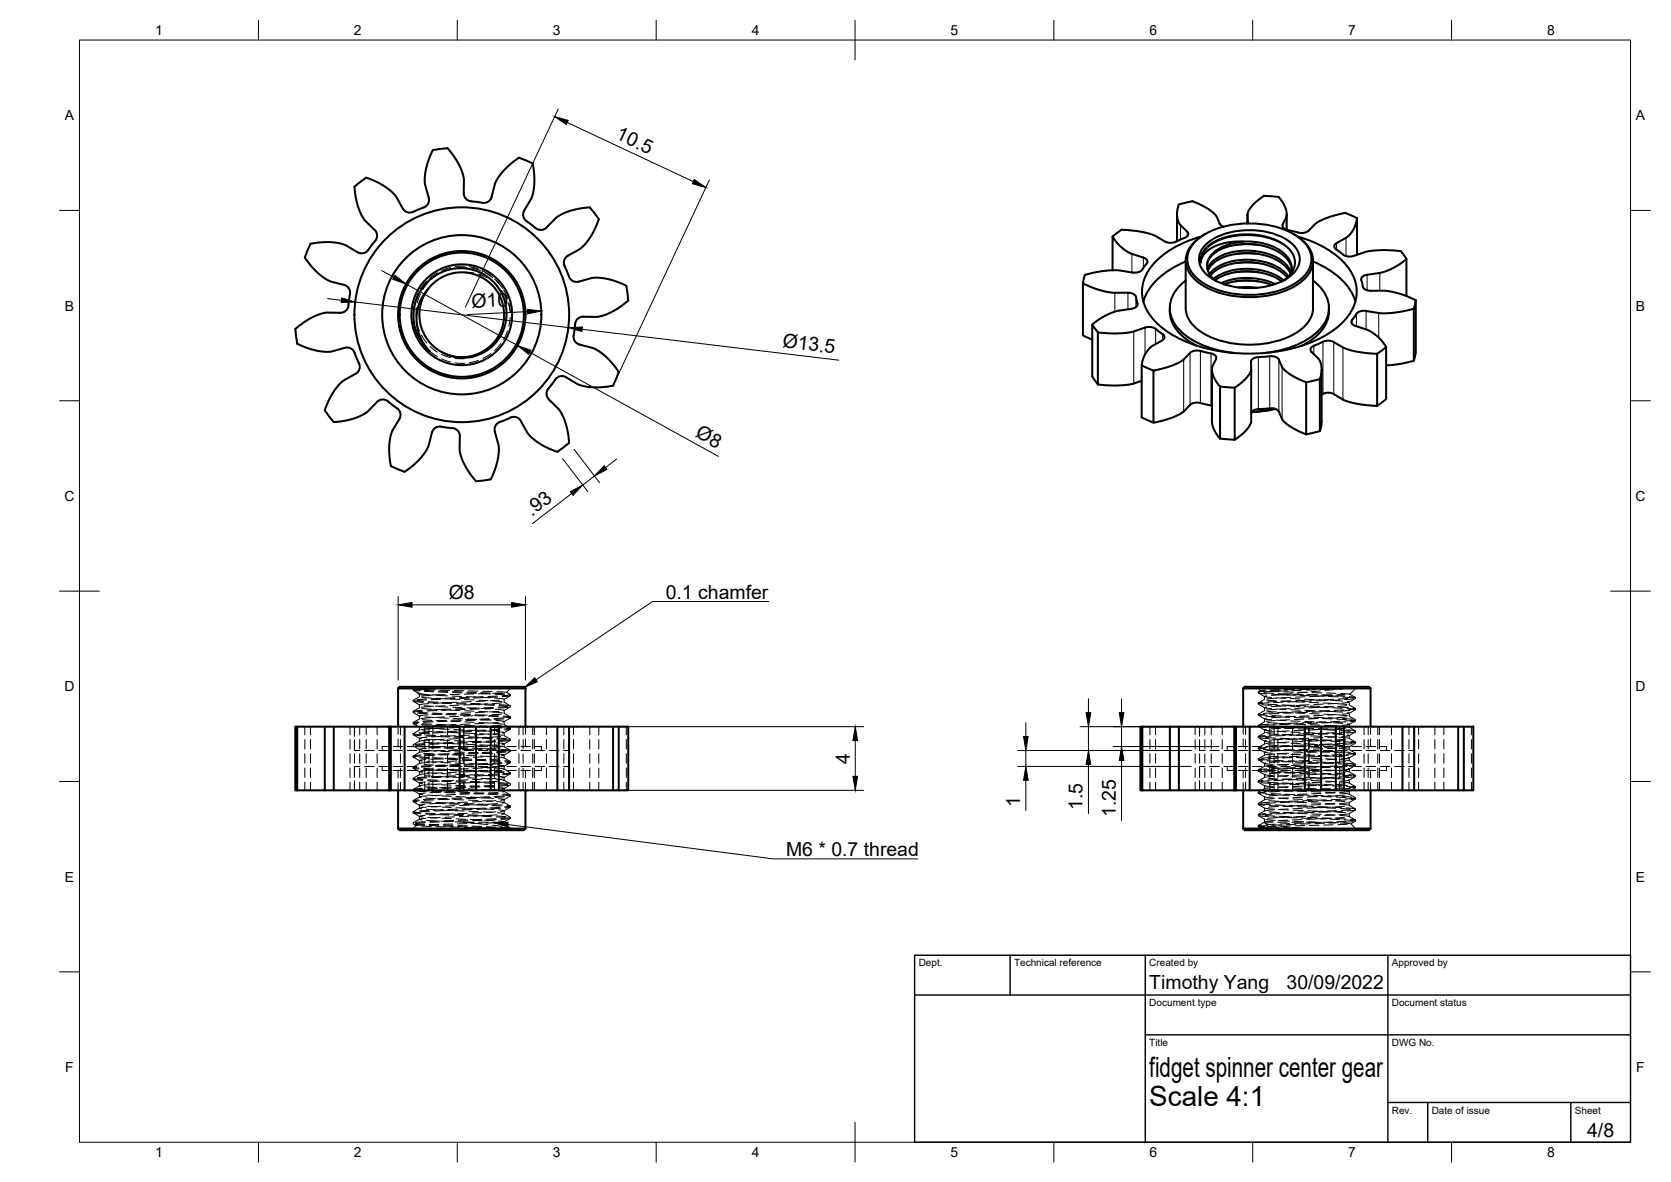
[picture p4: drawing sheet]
<svg xmlns="http://www.w3.org/2000/svg" width="420mm" height="297mm" viewBox="0 0 420 297" stroke-linecap="round" stroke-linejoin="round" font-family="sans-serif">
<defs><g id="words">
<g font-size="7">
<text x="289" y="270.6">fidget spinner center gear</text>
<text x="289" y="278.1">Scale 4:1</text>
</g>
<g font-size="4.9">
<text x="154.6" y="34.8" transform="rotate(25 154.6 34.8)">10.5</text>
<text x="118.6" y="77.4" transform="rotate(-3 118.6 77.4)">Ø10</text>
<text x="196.7" y="87.2" transform="rotate(7 196.7 87.2)">Ø13.5</text>
<text x="174.6" y="109.6" transform="rotate(29 174.6 109.6)">Ø8</text>
<text x="133.8" y="129.8" transform="rotate(-37 133.8 129.8)">.93</text>
<text x="112.9" y="150.5">Ø8</text>
<text x="167.4" y="150.5">0.1 chamfer</text>
<text x="213.7" y="191.9" transform="rotate(-90 213.7 191.9)">4</text>
<text x="256.5" y="202.8" transform="rotate(-90 256.5 202.8)">1</text>
<text x="272.2" y="203.6" transform="rotate(-90 272.2 203.6)">1.5</text>
<text x="280.5" y="205.3" transform="rotate(-90 280.5 205.3)">1.25</text>
<text x="197.6" y="215.1">M6 * 0.7 thread</text>
<text x="289" y="248.5">Timothy Yang</text>
<text x="323.5" y="248.5">30/09/2022</text>
<text x="399.1" y="285.7">4/8</text>
</g>
<g font-size="3.5">
<text x="39" y="8.8">1</text>
<text x="89" y="8.8">2</text>
<text x="139" y="8.8">3</text>
<text x="189" y="8.8">4</text>
<text x="239" y="8.8">5</text>
<text x="289" y="8.8">6</text>
<text x="339" y="8.8">7</text>
<text x="389" y="8.8">8</text>
<text x="16.3" y="30.2">A</text>
<text x="411.3" y="30.2">A</text>
<text x="16.3" y="78">B</text>
<text x="411.3" y="78">B</text>
<text x="16.2" y="125.9">C</text>
<text x="411.2" y="125.9">C</text>
<text x="16.2" y="173.7">D</text>
<text x="411.2" y="173.7">D</text>
<text x="16.3" y="221.6">E</text>
<text x="411.3" y="221.6">E</text>
<text x="16.4" y="269.4">F</text>
<text x="411.4" y="269.4">F</text>
<text x="39" y="290.8">1</text>
<text x="89" y="290.8">2</text>
<text x="139" y="290.8">3</text>
<text x="189" y="290.8">4</text>
<text x="239" y="290.8">5</text>
<text x="289" y="290.8">6</text>
<text x="339" y="290.8">7</text>
<text x="389" y="290.8">8</text>
</g>
<g font-size="2.5">
<text x="231" y="242.9">Dept.</text>
<text x="255" y="242.9">Technical reference</text>
<text x="289" y="242.9">Created by</text>
<text x="350" y="242.9">Approved by</text>
<text x="289" y="252.8">Document type</text>
<text x="350" y="252.8">Document status</text>
<text x="289" y="262.9">Title</text>
<text x="350" y="262.9">DWG No.</text>
<text x="350" y="279.9">Rev.</text>
<text x="360" y="279.9">Date of issue</text>
<text x="396" y="279.9">Sheet</text>
</g>
</g></defs>
<!-- layer: Hidden -->
<g fill="none" stroke="#000" stroke-width=".25">
<path d="M104.1 77.1l-.2 2.3M104.7 77.3l-.1 2.4M105.2 73.7l-.9 2.2M105.7 73.9l-.8 2.2M107.2 70.7l-1.5 1.9M107.7 70.9l-1.4 1.9M110 68.5l-2 1.4M110.5 68.7l-1.9 1.4M113.3 67.2l-2.3 .8M113.8 67.4l-2.3 .8M116.5 68.4l2.6 .2M116.8 66.9l-2.4 .1"/>
<path d="M117.4 67.2h-2.4M118 67l2.3 .6M118.6 67.3l2.2 .7M120.3 68.9l2.2 .9M121.4 68.1l2 1.2M121.9 68.5l2 1.3M123.5 70.4l1.8 1.6M124.4 70.1l1.5 1.7M124.8 70.6l1.6 1.9M126 72.9l1.3 2.1M126.6 72.8l1 2.2M127.7 76.1l.6 2.4"/>
<path d="M128 76.1l.3 2.4M128.3 79.7l-.3 2.3M104 80.6l.5 2.4M104.8 80.8l.7 2.3M106 84.2l1.3 2M108.1 88.3l1.9 1.3M108.1 87l1.9 1.5M111 89.1l2.3 .8M111.1 90.2l2.2 .8M114.4 90.1h2.4M114.5 91.2l2.3 .1M120.2 89.2l-2.2 .7"/>
<path d="M120.3 90.5l-2.3 .7M123.2 87.3l-1.9 1.4M123.4 88.8l-2 1.3M125.4 84.5l-1.3 1.9M126 86.3l-1.6 1.8M126.6 81l-.7 2.4M127.6 83.2l-1 2.1M103.4 172.6l.6 .5-.1 .3 1 .6M103.9 176v.2M103.9 176.2l1.6 1v.7M104 176.3l2.4 .2M104.1 176.1l2.4 .2"/>
<path d="M104.5 173h3.5l-2.2 .2M104.5 173l-.6 .2 1.5 .2M104.5 173l-.5 .1 1.9 .2M104.6 173.3l-.7 .1 1.6 .2M104.8 173.9l.7 .7M105 174.1l1.7 .4 2.2 .2M105 179.2l2.4 .2M105.2 179l2.3 .1M105.5 174.6h2.2M105.5 174.6v.5l-1.6 .9M105.5 179.9v.8l-1.6 .9M105.5 177.8l-1.6 1v.3l1.6 .9"/>
<path d="M106.1 175.2l2.4 .2M106.1 178l2.4 .2M106.2 178.5l-2.2 .3M106.3 178.7l-2.4 .3M106.6 173.5l2.4 .1M106.7 173.7l2.3 .1M106.7 177.3l2.4 .2M107.1 173.3l2.4 .1M107.2 175.6l-2.4 .2M107.3 175.9l-2.4 .2M107.6 176.6l2.4 .1M107.6 179.6l-2.1 .3 .1 .1"/>
<path d="M107.7 176.3l2.4 .2M107.8 176.8l-2.3 .4M107.8 173.1l-2.3 .4M108.3 177.6l-2.4 .2M108.3 174.8l-2.4 .1M108.6 179.4l2.3 .1M108.7 179.2l2.4 .1M108.9 174.6h2.2M109.6 175.5l2.4 .1M109.7 178.3l2.4 .1M109.7 178.3l-2.3 .1M109.9 178.6l-2.4 .1"/>
<path d="M110.1 174.8l2.4 .1M110.2 173.7l2.4 .1M110.2 173.9l2.4 .1M110.2 177.6l2.4 .1M110.6 173.4l2.4 .1M110.8 175.5l-2.4 .1M110.8 175.7l-2.4 .1M111.1 174.6l-1.6 .1M111.2 176.7l2.3 .1M111.2 179.4l-2.4 .2M111.3 176.5l2.3 .1M111.3 176.6l-2.3 .1"/>
<path d="M111.9 177.4l-2.4 .1M112 174.6h-.9M112.1 179.6l2.4 .1M112.3 179.4h2.4M113.2 175.7l2.4 .1M113.2 178.5l2.4 .1M113.3 178.2l-2.4 .1M113.4 178.4l-2.3 .1M113.7 174.9l2.4 .1M113.8 173.8l2.3 .1M113.8 174l2.4 .1M113.8 177.7l2.4 .1"/>
<path d="M114.2 173.5l2.4 .1M114.4 175.4h-2.4M114.4 175.6l-2.4 .1M114.7 176.9l2.4 .1M114.8 179.3l-2.4 .1M114.8 176.6l2.4 .1M114.9 176.5l-2.4 .1M115.4 177.2l-2.3 .1M115.5 174.5h-2.3M115.7 179.7l2.4 .1M115.9 179.5l2.4 .1M116.8 175.8l2.4 .1"/>
<path d="M116.8 178.6l2.4 .1M116.9 178.1h-2.4M117 178.3l-2.4 .1M117.2 175.1l2.4 .1M117.3 173.9l2.4 .1M117.4 174.2l2.3 .1M117.4 177.9l2.4 .1M117.8 173.6l2.4 .1M117.9 175.2l-2.4 .1M118 175.5h-2.4M118.3 177l2.4 .1M118.3 179.1l-2.3 .1"/>
<path d="M118.4 176.8l2.4 .1M118.5 176.3l-2.4 .1M119 179.9l-2.4 .1M119 177.1l-2.4 .1M119.1 174.4h-2.4M119.3 179.8l2.3 .1M119.4 179.6l2.4 .1M120.4 176l2.3 .1M120.4 178.8l2.4 .1M120.4 177.9l-2.3 .1M120.6 178.1l-2.4 .2M120.8 175.2l2.4 .2"/>
<path d="M120.9 174.1l2.4 .1M120.9 174.3l2.4 .1M120.9 178l2.4 .2M121.3 173.7l2.4 .1M121.5 175.1l-2.4 .1M121.5 175.3l-2.4 .1M121.9 177.2l2.3 .1M121.9 179l-2.4 .1M122 176.9l2.4 .1M122 176.2l-2.3 .1M122.5 179.7l-2.4 .1M122.6 176.9l-2.4 .1"/>
<path d="M122.7 174.3l-2.4 .1M122.8 180l2.4 .1M123 179.8l2.4 .1M123.9 176.2l2.4 .1M124 179l2.3 .2M124 177.8l-2.4 .1M124.1 178l-2.3 .1M124.4 175.4l2.3 .3M124.5 174.2l2.4 .2M124.5 174.5l2.4 .1M124.5 178.2l1.8 .2 .4 .1-.1 .1M124.9 173.8l2.4 .2"/>
<path d="M125.1 174.9l-2.4 .1M125.1 175.2l-2.4 .1M125.4 177.3l2.4 .2M125.5 178.7l-2.4 .2M125.5 177.1l2.4 .2M125.6 175.9l-2.4 .2M126.1 179.5l-2.4 .1M126.1 176.6l-2.3 .2M126.3 174.1l-2.4 .2M126.6 179.9l1.7 .3-.6 .1M126.7 176.5l1.6 .9M126.7 179.2l1.6 1"/>
<path d="M126.8 175.7v.8M126.8 178.5v.8M127.6 177.6l-2.4 .1M127.7 177.8l-2.4 .1M128 174.5l.3 .1-2 .2M128.1 174.7l.2 .1-2 .3M128.3 174.8l-1.6 1M128.3 177.7l-1.6 .8M128.3 174.6v.2M128.3 177.4v.2M128.8 172.6l-1.4 1.4 .9 .6M315.9 172.6l1 1-.5 .3v.2l1.6 1"/>
<path d="M316.4 176.7v.2M316.4 179.5v.2M316.4 179.8l1.6 .9M316.4 177l1.6 .8-.1 .8M316.5 179.4l-.1 .1 2.2 .3M316.5 174l-.1 .1 2.2 .3M317.3 177.1l2.3 .2M317.5 176.5l-1.1 .2 1.2 .2M317.9 174.1l2.3 .2M317.9 175v.8M318 175.8l-1.6 .9M318 178.5l-1.6 1"/>
<path d="M318 179.5l-1.6 .2 .7 .2M318.1 173.4l-1.2 .2 1.1 .1M318.3 180l2.4 .1M318.4 173.6l-2 .3 .3 .1M318.5 177.7l-.6 .1 1.8 .3M318.5 175.9l2.4 .2M318.5 174.9l-.6 .1 1.8 .3M318.6 178.7l2.4 .2M318.8 177l2.4 .1M319 176.6l-2.3 .2M319.2 173.7l2.4 .1M319.8 174.5l2.4 .1"/>
<path d="M319.8 179.8l2.4 .1M320.1 179.1l-2.4 .2M320.1 173.8l-2.4 .1M320.8 178.3l-2.4 .1M320.8 177.3l2.4 .1M320.9 175.4l2.4 .1M320.9 178.2l2.4 .1M321 175.4l-2.4 .2M321 176.3l-2.4 .1M321.4 174.3l2.4 .1M321.6 179.3l-2.4 .1M321.7 173.3l-2.4 .1"/>
<path d="M322 173.4l-2.4 .2M322 177.4l-2.4 .2M322.1 174.6l-2.4 .2M322.1 176.2l2.3 .1M322.2 179l2.4 .1M322.4 177.2h2.3M322.6 176.5l-2.3 .1M322.8 173.9h2.4M323.3 174.6l2.4 .1M323.3 180l2.4 .1M323.6 179l-2.3 .1M323.7 173.6l-2.4 .1"/>
<path d="M324.4 178.1l-2.4 .1M324.4 177.5l2.4 .1M324.5 175.5l2.4 .1M324.5 178.4h2.4M324.5 175.3l-2.3 .1M324.6 176.1l-2.4 .1M324.9 174.3l-2.6 .3h1.9M325 174.5h2.4M325.1 179.2h-2.4M325.3 173.2l-2.4 .1M325.4 174.6h2.4M325.5 173.3l-2.3 .1"/>
<path d="M325.6 177.3l-2.4 .1M325.6 176.4l2.4 .1M325.8 179.2l2.3 .1M325.9 177.3l2.4 .1M326.2 176.3l-2.4 .1M326.4 174h2.3M326.9 174.8h2.4M327.2 178.8l-2.4 .1M327.2 173.5l-2.3 .1M327.9 177.9l-2.3 .1M328 177.6l2.3 .1M328 175.7l2.4 .1"/>
<path d="M328.1 178.5l2.4 .1M328.1 175.1l-2.4 .1M328.2 176l-2.4 .1M328.4 174l-2.3 .2M328.6 174.6l2.3 .1M328.7 179l-2.4 .1M328.8 173.1l-2.3 .1M329 174.6h2.3M329.1 179.9l-2.4 .1M329.1 173.2l-2.4 .1M329.1 177.1l-2.3 .1M329.2 176.5l2.4 .1"/>
<path d="M329.3 179.3l2.4 .1M329.5 177.4l2.4 .1M329.8 176.2l-2.4 .1M329.9 174.1h2.4M330.5 174.9l2.4 .1M330.8 178.7l-2.4 .1M330.8 173.3l-2.4 .1M331.5 177.8l-2.4 .1M331.5 177.7l2.4 .1M331.6 175.9l2.4 .1M331.6 178.7l2.4 .1M331.7 174.9l-2.4 .2"/>
<path d="M331.7 175.9l-2.3 .1M332 173.6l-2.4 .2M332.1 174.7l2.4 .1M332.3 178.9l-2.4 .1M332.5 173l-2.2 .1M332.5 173h2.1M332.5 173l-2.5 .1M332.5 174.6h2.4M332.7 179.8l-2.4 .1M332.7 176.9l-2.4 .1M332.8 176.7l2.3 .1M332.9 179.5l2.4 .1"/>
<path d="M333.1 177.6l2.3 .1M333.3 176.1h-2.4M333.5 174.1l2.4 .1M334.1 175l2.3 .1M334.3 178.6l-2.3 .1M334.4 173.2l-2.4 .1M335.1 177.6l-2.4 .1M335.1 177.9l2.4 .1M335.2 176l2.3 .2M335.2 178.8l2.4 .2M335.2 174.8l-2.3 .1M335.3 175.7l-2.4 .1"/>
<path d="M335.6 173.3l-2.4 .2M335.7 174.9l2.4 .1M335.7 173h2.1M335.9 178.7l-2.4 .1M336.1 174.6h1.9M336.3 179.6l-2.4 .1M336.3 176.8l-2.4 .1M336.3 176.9l2.4 .1M336.5 179.6l2.3 .3M336.6 177.7l2.4 .1M336.9 175.9l-2.4 .1M337.1 174.3l2.3 .2"/>
<path d="M337.6 175.2l2.4 .2M337.8 173l-2.2 .2M337.8 173l-1.1 .2M337.9 178.4l-2.4 .1M338 174.6l-1.6 .1M338.2 174.6h-.2M338.6 177.3l-2.3 .2M338.7 178.1l2.1 .2-.2 .1M338.7 176.3l.6 .1-1.8 .3M338.8 179.1l.5 .1-1.8 .3M338.9 175.5l-2.4 .2M339.2 177.2l1.6 .9v.3l-1.6 .9"/>
<path d="M339.3 179.2l-.1 .8 1.6 .9M339.3 175.1l1.5 .2-.7 .1M339.4 178.5l-2.4 .2M340.2 178l.6 .1-1.7 .2M340.5 175.6l-2.4 .2M340.8 175.5l-1.6 1 .1 .7M340.8 175.3v.2M341.3 172.6l-1.9 1.8 1.4 .9M76.6 182.6v2.1M76.6 185.9v2.3M76.6 189.4v2.4M76.6 193v2.4"/>
<path d="M76.6 196.6v2M78.1 182.6v2.1M78.1 185.9v2.3M78.1 189.4v2.4M78.1 193v2.4M78.1 196.6v2M88 182.6v2.1M88 185.9v2.3M88 189.4v2.4M88 193v2.4M88 196.6v2M89.1 196.2v2.4"/>
<path d="M89.1 185.9v2.7h1.4M89.1 182.6v2.4M89.1 189.4v2.4M90.4 182.6v2.1M90.4 185.9v2.3M90.4 189.4v2.4M90.4 193v2.4M90.4 196.6v2M90.5 192.6h-1.4v2.8M91.7 192.6h2.4M91.7 188.6h2.4M92.1 182.6v2.1"/>
<path d="M92.1 185.9v2.3M92.1 189.4v2.4M92.1 193v2.4M92.1 196.6v2M94.8 182.6v2.1M94.8 185.9v2.3M94.8 189.4v2.4M94.8 193v2.4M94.8 196.6v2M95.3 192.6h2.3M95.3 188.6h2.3M96.1 192.6v1h1.5"/>
<path d="M97.6 187.6h-1.5v1M98.8 193.6h2.4M98.8 192.6h2.4M98.8 187.6h2.4M98.8 188.6h2.4M100.1 182.6v1.9M100.1 185.7v1.9M100.1 193.6v1.9M100.1 196.7v1.9M100.7 182.6v2.1M100.7 185.9v2.3M100.7 189.4v2.4"/>
<path d="M100.7 193v2.4M100.7 196.6v2M102.4 192.6h2.4l-.9 .2 1.4 .2M102.4 193.6h2.4M102.4 187.6h2.4M102.4 188.6h2.4M103.9 198.4v.3l1.6 .9M103.9 187.2v.3l1.6 .9M103.9 181.6v.2l1.6 .9v.8l-1.6 .9v.2l1.6 1v.7M103.9 190v.2M103.9 195.6v.2M103.9 190.3l1.6 .8v.8l2.3-.3"/>
<path d="M104 195.7l2.4 .2M104.1 184.3l-.2 .1 2.1 .3M104.3 184.5l-.4 .1 1.9 .3M104.5 187.6l2.4 .2M104.5 187.3l2.4 .2M104.8 192.9l-.9 .1 1.4 .3M104.8 198.8l2.4 .2M105.1 198.6l2.3 .1M105.1 181.4l-1.2 .2 1.1 .2M105.3 181.6l-1.4 .2 .9 .2M105.5 188.3v.8l-1.6 .9M105.5 193.9v.8l-1.6 .9"/>
<path d="M105.5 199.5v.8M105.5 191.9l-1.6 .9v.3l1.6 .9M105.5 186.3l-1.6 .9M105.5 197.5l-1.6 .9M105.5 190.2l2.4 .2M105.6 190.5l2.3 .1M105.8 190l-1.9 .2 .5 .2M105.8 189.7l-1.9 .3 .4 .1M106 182.1l2.4 .1M106 193.6h2.4M106 192.6h2.4M106 187.6h2.4"/>
<path d="M106 188.6h2.4M106.2 180.9l2.3 .1M106.2 181.9l2.4 .1M106.3 198.1l-2.4 .3M106.3 196.1l-2.4-.2 1.6 .9v.7M106.3 183.7l2.3 .1M106.4 186.5l2.4 .2M106.4 198.3l-2.3 .3M106.5 193.3l2.4 .1M106.5 193.1l2.4 .1M106.5 189.3l2.4 .2M106.7 192.1l2.3 .2"/>
<path d="M106.7 186.9l-2.3 .2M106.8 182.6v2.1M106.8 185.9v2.3M106.8 189.4v2.4M106.8 193v2.4M106.8 196.6v2M106.8 194.9l2.4 .2M106.8 187.1l-2.4 .2M106.8 180.2l2.4 .1M106.9 199.3l-1.4 .2 .8 .2M106.9 196.5l-1.4 .2 .8 .2M107 197.7l2.3 .2"/>
<path d="M107 183l2.3 .1 2.4-.1M107 185l2.4 .1M107 193.7l-1.5 .2 .7 .2M107.1 190.9l-1.6 .2 .7 .2M107.1 185.8l2.4 .1M107.2 184.7l2.3 .1M107.2 188.1l-1.7 .2 .5 .2M107.2 188.6l2.4 .1M107.3 195.2l-2.4 .2M107.3 191.4l2.4 .1M107.3 185.3l-1.8 .2 .4 .2M107.4 195.5l-2.4 .2"/>
<path d="M107.4 194.2l2.4 .2M107.5 196.2l2.3 .1M107.5 197l2.3 .2M107.5 182.4l-2 .3 .3 .1M107.5 199.8l2.4 .2M107.5 197.2l-2 .3 .3 .1M107.6 195.9l2.4 .2M107.7 194.4l-2.2 .3 .1 .1M107.7 184l-2.4 .2M107.9 184.3l-2.4 .1M107.9 182.6v2.1M107.9 185.9v2.3"/>
<path d="M107.9 189.4v2.4M107.9 193v2.4M107.9 196.6v2M107.9 188.8l-2.3 .2M108.1 186l-2.4 .2M108.1 187.8l2.4 .1M108.1 187.6l2.4 .1M108.2 183.2l-2.4 .2M108.2 180.4l-2.3 .2M108.3 192.6l-2.3 .2M108.4 192.4l-2.4 .1M108.4 199l2.4 .1"/>
<path d="M108.6 198.8l2.4 .1M108.7 181.2l-2.4 .1M108.8 182.6v2.1M108.8 185.9v2.3M108.8 189.4v2.4M108.8 193v2.4M108.8 196.6v2M108.9 181.4l-2.4 .1M109.1 190.4l2.3 .1M109.1 190.7l2.4 .1M109.3 189.8l-2.3 .1M109.4 189.6l-2.4 .1"/>
<path d="M109.6 182.3l2.3 .1M109.6 193.6h2.4M109.6 192.6h2.4M109.6 187.6h2.4M109.6 188.6h2.4M109.7 181.1l2.4 .1M109.7 182l2.4 .1M109.8 197.9l-2.4 .1M109.8 183.9l2.4 .1M110 186.7l2.3 .1M110 198.2l-2.4 .1M110.1 193.5l2.4 .1"/>
<path d="M110.1 193.3l2.4 .1M110.1 189.5l2.4 .1M110.2 192.3l2.4 .2M110.3 186.7l-2.4 .1M110.4 195.1l2.4 .1M110.4 187l-2.4 .1M110.4 180.4l2.4 .1M110.4 199.1l-2.3 .1M110.5 196.3l-2.4 .1M110.5 198l2.4 .1M110.5 183.2l2.4 .1M110.6 193.5l-2.4 .1"/>
<path d="M110.6 185.1l2.4 .1M110.7 190.7l-2.4 .1M110.7 186l2.4 .1M110.7 184.9l2.4 .1M110.8 187.9l-2.4 .1M110.8 188.8l2.4 .1M110.9 191.6l2.4 .1M110.9 195.1l-2.4 .1M110.9 185l-2.4 .2M110.9 199.8l-2.3 .1M111 195.3l-2.4 .1M111 194.4l2.3 .1"/>
<path d="M111 196.3l2.4 .1M111 197.2l2.4 .1M111 182.3l-2.3 .1M111.1 197l-2.4 .1M111.1 196.1l2.4 .1M111.2 194.2l-2.4 .1M111.3 183.9l-2.4 .1M111.4 191.4l-2.4 .1M111.4 184.1l-2.3 .1M111.5 188.6l-2.4 .1M111.6 185.8l-2.4 .1M111.7 188l2.3 .1"/>
<path d="M111.7 187.7l2.3 .1M111.8 180.2l-2.4 .1M111.9 192.5l-2.4 .1M112 192.2l-2.4 .1M112 199.2l2.4 .1M112.2 199h2.4M112.3 181l-2.4 .1M112.5 181.3l-2.4 .1M112.5 182.6v2.1M112.5 185.9v2.3M112.5 189.4v2.4M112.5 193v2.4"/>
<path d="M112.5 196.6v2M112.6 190.6l2.4 .1M112.7 190.8l2.4 .1M112.9 189.6l-2.4 .1M112.9 189.4l-2.3 .1M113.1 182.4l2.4 .1M113.1 193.6h2.4M113.1 192.6h2.4M113.1 188.6h2.4M113.3 181.3l2.4 .1M113.3 182.2l2.4 .1M113.4 197.8l-2.4 .1"/>
<path d="M113.4 184.1l2.4 .1M113.5 186.9l2.4 .1M113.6 198l-2.4 .1M113.6 189.7l2.4 .1M113.7 193.6l2.3 .1M113.7 193.4l2.3 .1M113.8 192.5l2.4 .1M113.9 186.6l-2.4 .1M113.9 195.3l2.4 .1M114 186.8l-2.4 .1M114 180.5l2.3 .1M114 198.9l-2.3 .1"/>
<path d="M114.1 196.1l-2.4 .1M114.1 198.1l2.4 .1M114.1 183.4h2.4M114.2 185.3h2.3M114.2 193.3l-2.4 .1M114.2 190.5l-2.4 .1M114.3 186.1l2.3 .2M114.3 185l2.4 .1M114.3 187.7l-2.3 .1M114.4 189l2.4 .1M114.5 191.8l2.3 .1M114.5 184.9l-2.4 .1"/>
<path d="M114.5 195l-2.4 .1M114.5 195.2l-2.4 .1M114.5 199.7l-2.4 .1M114.5 194.6l2.4 .1M114.6 196.5l2.4 .1M114.6 197.4l2.4 .1M114.6 182.1l-2.4 .1M114.6 196.9l-2.3 .1M114.7 196.2l2.4 .1M114.8 194l-2.4 .1M114.8 183.7l-2.3 .1M114.9 191.2l-2.3 .2"/>
<path d="M115 184l-2.4 .1M115.1 188.4l-2.4 .1M115.2 185.6l-2.4 .1M115.2 188.1l2.4 .1M115.2 187.9h2.4M115.3 182.8l-2.4 .1M115.4 180l-2.4 .1M115.5 192.3l-2.4 .1M115.5 192.1l-2.4 .1M115.5 199.3l2.4 .1M115.6 182.6v2.1M115.6 185.9v2.3"/>
<path d="M115.6 189.4v2.4M115.6 193v2.4M115.6 196.6v2M115.8 199.1l2.4 .1M115.8 180.9l-2.3 .1M116 181.1l-2.4 .1M116.2 190.7l2.4 .1M116.3 190.9l2.3 .1M116.5 189.5l-2.4 .1M116.5 189.3l-2.4 .1M116.6 182.6v2.1M116.6 185.9v2.3"/>
<path d="M116.6 189.4v2.4M116.6 193v2.4M116.6 196.6v2M116.7 182.5l2.4 .1M116.7 193.6h2.4M116.7 192.6h2.4M116.7 187.6h2.4M116.7 188.6h2.4M116.9 181.4l2.4 .1M116.9 182.3l2.4 .1M117 197.7h-2.4M117 184.2l2.4 .1"/>
<path d="M117.1 187l2.4 .1M117.2 197.9l-2.4 .1M117.2 193.8l2.4 .1M117.2 193.5l2.4 .1M117.2 189.9h2.4M117.3 192.6l2.4 .2M117.5 186.4l-2.4 .1M117.5 195.5l2.4 .1M117.5 186.7l-2.4 .1M117.5 180.7l2.4 .1M117.6 198.8l-2.4 .1M117.6 196l-2.3 .1"/>
<path d="M117.6 198.3l2.4 .1M117.7 183.5l2.4 .1M117.7 193.2l-2.4 .1M117.7 185.4l2.4 .1M117.8 190.4l-2.4 .1M117.8 186.3l2.4 .1M117.9 185.2l2.3 .1M117.9 187.5l-4.8 .1M117.9 189.1l2.4 .1M118 194.8l-2.3 .1M118 191.9l2.4 .1M118 184.7l-2.3 .2"/>
<path d="M118.1 199.5l-2.4 .1M118.1 195.1h-2.4M118.1 194.7l2.4 .1M118.2 196.6l2.3 .1M118.2 197.5l2.3 .1M118.2 181.9l-2.4 .1M118.2 196.7l-2.4 .1M118.3 196.4l2.4 .1M118.4 193.9l-2.4 .1M118.4 183.6l-2.4 .1M118.5 191.1l-2.4 .1M118.6 183.8l-2.4 .1"/>
<path d="M118.6 188.3l-2.4 .1M118.8 185.5l-2.4 .1M118.8 188.2l2.4 .1M118.8 188l2.4 .1M118.9 182.7l-2.4 .1M119 192.2l-2.4 .1M119.1 192l-2.4 .1M119.1 199.4l2.4 .1M119.3 199.2l2.4 .1M119.4 180.8l-2.4 .1M119.6 181l-2.4 .1M119.8 190.8l2.4 .1"/>
<path d="M119.8 191.1l2.4 .1M120 189.4l-2.3 .1M120.1 189.2h-2.4M120.3 182.7l2.3 .1M120.3 193.6h2.4M120.3 192.6h2.4M120.3 187.6h2.4M120.3 188.6h2.4M120.4 181.6l2.4 .1M120.5 182.5h2.4M120.5 197.5l-2.3 .1M120.5 184.4l2.4 .1"/>
<path d="M120.6 187.2l2.4 .1M120.7 197.8l-2.4 .1M120.8 190l2.4 .1M120.8 193.9l2.4 .1M120.8 193.7l2.4 .1M120.9 192.8l2.4 .1M121 186.3l-2.4 .1M121.1 195.6l2.3 .1M121.1 186.5l-2.4 .1M121.1 180.8l2.4 .2M121.2 198.6l-2.4 .1M121.2 195.8l-2.4 .1"/>
<path d="M121.2 198.4l2.4 .2M121.2 183.6l2.4 .2M121.3 193l-2.4 .1M121.3 185.5l2.4 .1M121.4 190.2l-2.4 .1M121.4 186.5l2.4 .1M121.4 185.3l2.4 .1M121.5 187.4l-2.4 .1M121.5 189.3l2.4 .1M121.6 192.1l2.4 .1M121.6 184.6l-2.4 .1M121.6 194.7l-2.4 .1"/>
<path d="M121.6 199.4l-2.3 .1M121.7 194.9l-2.4 .1M121.7 194.9l2.4 .1M121.8 196.8l2.3 .1M121.8 197.7l2.3 .1M121.8 181.8l-2.4 .1M121.8 196.5l-2.4 .2M121.9 196.5l2.3 .1M121.9 193.7l-2.4 .2M122 183.5l-2.4 .1M122.1 190.9l-2.4 .1M122.2 183.7l-2.4 .1"/>
<path d="M122.2 188.1l-2.4 .1M122.3 185.3l-2.3 .1M122.4 188.4l2.3 .1M122.4 188.1l2.4 .1M122.4 182.5l-2.3 .1M122.6 192.1l-2.4 .1M122.7 191.8l-2.4 .1M122.7 199.6l2.4 .1M122.9 199.4l2.4 .1M123 180.6l-2.4 .1M123.2 180.9h-2.4M123.3 191l2.4 .1"/>
<path d="M123.4 191.2l2.4 .1M123.6 189.2l-2.4 .1M123.7 189l-2.4 .1M123.8 182.8l2.4 .2M123.8 193.6h2.4M123.8 192.6h2.4M123.8 187.6h2.4M123.8 188.6h2.4M124 181.8l2.4 .2M124 182.6l2.4 .1M124.1 197.4l-2.4 .1M124.1 184.6l2.4 .2"/>
<path d="M124.2 187.4l2.4 .2M124.3 197.6l-2.4 .1M124.4 190.2l2.2 .2 1.7 1M124.4 182.6v2.1M124.4 185.9v2.3M124.4 189.4v2.4M124.4 193v2.4M124.4 196.6v2M124.4 194.1l2.3 .1M124.4 193.8l2.3 .2M124.5 193l1.8 .2 .4 .1M124.6 186.1l-2.4 .2"/>
<path d="M124.7 195.8l2 .3-.2 .1M124.7 186.4l-2.4 .1M124.7 181l2 .3-.2 .1M124.7 198.4l-2.4 .2M124.8 195.6l-2.4 .2M124.8 198.6l1.9 .3-.3 .1M124.8 183.9l1.9 .2-.3 .1M124.8 192.8l-2.3 .1M124.9 185.7l2.4 .1M124.9 190l-2.3 .1M124.9 186.7l1.8 .2-.5 .2M125 185.4l2.4 .2"/>
<path d="M125 187.2l-2.3 .1M125.1 189.5l1.6 .2-.6 .2M125.2 192.3l1.6 .2-.8 .2M125.2 184.4l-2.4 .1M125.2 194.5l-2.4 .1M125.2 199.1l-2.4 .2M125.2 194.8l-2.3 .1M125.2 195.1l1.6 .2-.8 .2M125.3 196.9l2.4 .2M125.3 197.9l1.5 .2-.9 .2M125.3 181.6l-2.4 .1M125.3 196.3l-2.3 .2"/>
<path d="M125.4 196.7l2.4 .2M125.5 193.5l-2.4 .2M125.5 183.3l-2.3 .1M125.6 190.7l-2.3 .2M125.7 183.5l-2.4 .1M125.8 187.9l-2.4 .2M125.9 185.1l-2.4 .2M125.9 188.5l2.4 .3-1.6 1M126 182.3l-2.4 .1M126.2 191.9l-2.4 .1M126.2 191.7l-2.4 .1M126.3 199.8l2 .2-.2 .1"/>
<path d="M126.4 180.2l1.9 .2-.4 .1M126.5 199.5l1.8 .3-.5 .1M126.5 180.4l-2.3 .2M126.7 180.6l-2.3 .2M126.7 187.7l1.6 .9-2.4-.3M126.7 182.1l1.6 .9M126.7 184.9l1.6 .9M126.7 193.3l1.6 .9M126.7 196.1l1.6 .9M126.7 198.9l1.6 .9M126.8 181.3v.8M126.8 184.1v.8"/>
<path d="M126.8 186.9v.8M126.8 189.7v.8M126.8 192.5v.8M126.8 195.3v.8M126.8 198.1v.8M126.9 191.2l1.4 .2-.9 .2M127 191.4l1.3 .2-.9 .2M127.2 189l-2.4 .2M127.2 188.8l-2.4 .1M127.4 183.1l.9 .1-1.4 .2M127.4 193.6h2.4M127.4 192.6h2.4"/>
<path d="M127.4 187.6h2.4M127.4 188.6h2.4M127.6 182.8l.7 .2-1.6 .2M127.7 197.2l-2.4 .1M127.8 197.4l-2.3 .1M127.9 194.3l.4 .1-1.9 .3M127.9 194.1l.4 .1-1.9 .3M128.1 185.9l-2.3 .2M128.2 186.1l-2.3 .2M128.3 180.5l-1.6 .9M128.3 183.2l-1.6 1M128.3 186.1l-1.6 .9"/>
<path d="M128.3 191.7l-1.6 .9M128.3 194.5l-1.6 .9M128.3 197.3l-1.6 .9M128.3 180.2v.2M128.3 183v.2M128.3 185.8v.2M128.3 188.6v.2M128.3 191.4v.2M128.3 194.2v.2M128.3 197v.2M128.3 199.8v.2M130.5 182.6v2.1"/>
<path d="M130.5 185.9v2.3M130.5 189.4v2.4M130.5 193v2.4M130.5 196.6v2M131 193.6h2.4M131 192.6h2.4M131 187.6h2.4M131 188.6h2.4M131.5 182.6v2.1M131.5 185.9v2.3M131.5 189.4v2.4M131.5 193v2.4"/>
<path d="M131.5 196.6v2M132.1 182.6v1.9M132.1 185.7v1.9M132.1 193.6v1.9M132.1 196.7v1.9M133.9 182.6v2.1M133.9 185.9v2.3M133.9 189.4v2.4M133.9 193v2.4M133.9 196.6v2M134.4 182.6v2.1M134.4 185.9v2.3"/>
<path d="M134.4 189.4v2.4M134.4 193v2.4M134.4 196.6v2M134.6 192.6h2.3M134.6 187.6h1.5v1M134.6 188.6h2.3M136.1 192.6v1h-1.5M137.4 182.6v2.1M137.4 185.9v2.3M137.4 189.4v2.4M137.4 193v2.4M137.4 196.6v2"/>
<path d="M138.1 192.6h2.4M138.1 188.6h2.4M141.7 192.6h1.4v2.4M141.8 182.6v2.1M141.8 185.9v2.3M141.8 189.4v2.4M141.8 193v2.4M141.8 196.6v2M143.1 186.2v2.4h-1.4M143.1 182.6v2.4M143.1 196.2v2.4M144.2 182.6v2.1"/>
<path d="M144.2 185.9v2.3M144.2 189.4v2.4M144.2 193v2.4M144.2 196.6v2M148.3 182.6v2.1M148.3 185.9v2.3M148.3 189.4v2.4M148.3 193v2.4M148.3 196.6v2M150.6 182.6v2.1M150.6 185.9v2.3M150.6 189.4v2.4"/>
<path d="M150.6 193v2.4M150.6 196.6v2M157.5 182.6v2.1M157.5 185.9v2.3M157.5 189.4v2.4M157.5 193v2.4M157.5 196.6v2M289.1 182.6v2.1M289.1 185.9v2.3M289.1 189.4v2.4M289.1 193v2.4M289.1 196.6v2"/>
<path d="M290.6 182.6v2.1M290.6 185.9v2.3M290.6 189.4v2.4M290.6 193v2.4M290.6 196.6v2M300.5 182.6v2.1M300.5 185.9v2.3M300.5 189.4v2.4M300.5 193v2.4M300.5 196.6v2M301.6 196.2v2.4M301.6 185.9v2.7h1.4"/>
<path d="M301.6 182.6v2.4M301.6 189.4v2.4M302.9 182.6v2.1M302.9 185.9v2.3M302.9 189.4v2.4M302.9 193v2.4M302.9 196.6v2M303 192.6h-1.4v2.8M304.2 192.6h2.4M304.2 188.6h2.4M304.6 182.6v2.1M304.6 185.9v2.3"/>
<path d="M304.6 189.4v2.4M304.6 193v2.4M304.6 196.6v2M307.3 182.6v2.1M307.3 185.9v2.3M307.3 189.4v2.4M307.3 193v2.4M307.3 196.6v2M307.8 192.6h2.3M307.8 188.6h2.3M308.6 192.6v1h1.5M310.1 187.6h-1.5v1"/>
<path d="M311.3 193.6h2.4M311.3 192.6h2.4M311.3 187.6h2.4M311.3 188.6h2.4M312.6 182.6v1.9M312.6 185.7v1.9M312.6 193.6v1.9M312.6 196.7v1.9M313.2 182.6v2.1M313.2 185.9v2.3M313.2 189.4v2.4M313.2 193v2.4"/>
<path d="M313.2 196.6v2M314.9 193.6h2.4M314.9 192.6h2.4M314.9 187.6h2.4M314.9 188.6h2.4M316.4 196.3v.3l1.5 .8 .1 .8-1.6 .9v.3l1.6 .9-.1 .7M316.4 190.7v.2M316.4 191l1.6 .9-.1 .7M316.4 185.4l1.6 .9-.1 .7M316.7 193.6l-.3 .1 2.1 .3M316.7 199l-.3 .1 2 .3M316.7 185.4l2.4 .2"/>
<path d="M316.8 190.8l2.4 .2M317 182.4l-.6 .1 1.7 .3M317 187.8l-.6 .1 1.7 .2M317.2 196.7l2.4 .2M317.2 182.5l2.4 .1M317.6 196.1l-1.2 .2 1.1 .2M317.6 188.3l2.4 .2M317.7 190.7l-1.3 .2 1 .2M317.7 193.7l2.4 .2M317.9 183.4l.1 .8-1.6 .9v.2M317.9 189l.1 .8-1.6 .9M317.9 194.6l.1 .8-1.6 .9"/>
<path d="M317.9 180.6v.8M318 192.6l-1.6 .9v.3l1.6 .9M318 187l-1.6 .9v.3l1.6 .9M318 181.4l-1.6 .9v.2l1.6 1M318.1 197.4l.2 .2 1.9 .1M318.1 184.9l-1.7 .2 .7 .1M318.1 199.1l-1.7 .2 .6 .2M318.2 194.5l-.2 .2 2.1 .2M318.2 199.6l2.4 .1M318.2 191.7l-.2 .2 2 .2M318.2 185.3l2.4 .2M318.3 188.9l-.4 .1 2 .3"/>
<path d="M318.4 186.1l-.5 .2 1.9 .2M318.4 183.3l-.5 .2 1.9 .2M318.4 180.5l-.5 .1 1.9 .3M318.5 193.6h2.4M318.5 192.6h2.4M318.5 187.6h2.4M318.5 188.6h2.4M318.5 193.2l-2.1 .3 .1 .1M318.6 187.9l-2.1 .3M318.6 191.2l2.4 .1M318.7 196.6l2.4 .1M318.7 181.6l2.4 .1"/>
<path d="M318.8 184.4l2.4 .1M318.9 187.2l2.3 .2M318.9 190l2.4 .1M318.9 192.8l2.4 .2M319 195.6l2.3 .2M319 198.4l2.4 .2M319.1 182l-2.4 .2M319.2 196.2l-2.4 .2M319.3 182.6v2.1M319.3 185.9v2.3M319.3 189.4v2.4M319.3 193v2.4"/>
<path d="M319.3 196.6v2M319.3 182.8l2.4 .2M319.3 188.2l2.4 .1M319.5 190.4l-2.4 .1M319.6 185l-2.4 .2M319.6 199.4l2.4 .1M319.7 194.1l2.4 .1M320.2 193.4l-2.4 .1M320.2 198.7l-2.4 .2M320.3 185.7l2.3 .1M320.3 191.1l2.4 .1M320.4 182.6v2.1"/>
<path d="M320.4 185.9v2.3M320.4 189.4v2.4M320.4 193v2.4M320.4 196.6v2M320.4 197.9l-2.4 .2M320.4 195.1l-2.3 .2M320.4 192.3l-2.3 .2M320.5 189.5l-2.4 .2M320.5 186.7l-2.3 .2M320.5 182.1l-2.3 .2M320.6 187.5l-2.4 .1M320.6 183.9l-2.4 .2"/>
<path d="M320.7 181.1l-2.4 .2M320.7 196.9l2.4 .1M320.8 182.7l2.4 .1M321 181l2.3 .1M321 183.8l2.4 .1M321 186.6l2.4 .1M321.1 189.4l2.3 .1M321.1 195.9l-2.3 .1M321.2 192.2l2.4 .1M321.2 188.5l2.4 .1M321.2 190.5l-2.3 .1M321.3 195l2.4 .1"/>
<path d="M321.3 193.9l2.4 .1M321.3 182.6v2.1M321.3 185.9v2.3M321.3 189.4v2.4M321.3 193v2.4M321.3 196.6v2M321.4 197.8l2.4 .1M321.5 199.9l-2.4 .1M321.6 197l-2.4 .2M321.6 184.7l-2.3 .1M321.7 198.9l-2.4 .1M321.7 194.3l-2.4 .1"/>
<path d="M321.8 199.8l2.4 .1M321.8 191.4l-2.4 .2M321.8 185.5l2.4 .1M321.9 180.2l2.4 .1M321.9 188.6l-2.4 .2M321.9 185.8l-2.3 .2M322 183l-2.4 .2M322 180.2l-2.4 .2M322.1 193.6h2.3M322.1 192.6h2.3M322.1 187.6h2.3M322.1 188.6h2.3"/>
<path d="M322.1 193l-2.4 .2M322.2 187.7l-2.4 .1M322.2 191.4l2.4 .1M322.2 196.8l2.4 .1M322.3 181.8l2.4 .1M322.4 184.6l2.4 .1M322.4 187.4l2.4 .1M322.5 190.2l2.3 .1M322.5 193l2.4 .1M322.5 195.8l2.4 .1M322.6 198.6l2.3 .1M322.7 181.8l-2.4 .1"/>
<path d="M322.7 196.1l-2.4 .1M322.9 183l2.4 .1M322.9 188.4l2.4 .1M323.1 190.2l-2.4 .1M323.1 184.8l-2.4 .1M323.2 199.6l2.4 .1M323.2 194.2l2.4 .1M323.8 193.2l-2.4 .1M323.8 198.6l-2.4 .1M323.8 185.9h2.4M323.9 191.2l2.4 .1M324 197.7l-2.4 .1"/>
<path d="M324 194.9l-2.4 .1M324 192.1l-2.4 .1M324 189.3l-2.3 .1M324.1 182l-2.4 .1M324.1 186.5l-2.4 .1M324.1 187.4l-2.3 .1M324.2 183.7l-2.4 .1M324.3 180.9l-2.4 .1M324.3 197.1l2.4 .1M324.3 182.8l2.4 .1M324.5 181.2l2.4 .1M324.5 183.9l2.4 .2"/>
<path d="M324.6 186.8l2.4 .1M324.6 189.6l2.4 .1M324.7 195.7l-2.4 .1M324.7 192.4l2.4 .1M324.8 188.7l2.4 .1M324.8 190.4l-2.4 .1M324.8 195.2l2.4 .1M324.9 194.1h2.4M325 198l2.3 .1M325 182.6v2.1M325 185.9v2.3M325 189.4v2.4"/>
<path d="M325 193v2.4M325 196.6v2M325 199.7l-2.3 .1M325.2 196.9l-2.4 .1M325.2 184.5l-2.4 .1M325.2 198.8h-2.3M325.3 194.1l-2.4 .1M325.4 199.9l2.3 .1M325.4 191.3l-2.4 .1M325.4 185.7l2.4 .1M325.4 180.3l2.4 .1M325.5 188.5l-2.4 .1"/>
<path d="M325.5 185.7l-2.4 .1M325.5 182.9l-2.3 .1M325.6 180.1l-2.4 .1M325.6 193.6h2.4M325.6 192.6h2.4M325.6 187.6h2.4M325.6 188.6h2.4M325.7 192.9l-2.4 .1M325.8 187.5l-2.4 .1M325.8 191.5l2.3 .1M325.8 196.9l2.4 .1M325.9 182l2.4 .1"/>
<path d="M325.9 184.8l2.4 .1M326 187.6l2.4 .1M326 190.4l2.4 .1M326.1 193.2l2.3 .1M326.1 196l2.4 .1M326.1 198.8l2.4 .1M326.2 181.7l-2.4 .1M326.3 195.9l-2.4 .1M326.5 183.1l2.3 .1M326.5 188.5l2.3 .1M326.7 190.1h-2.4M326.7 184.7l-2.4 .1"/>
<path d="M326.8 199.7l2.3 .1M326.8 194.4h2.4M326.9 180.1l2.4 .1M327.3 193.1l-2.3 .1M327.3 198.4l-2.3 .1M327.4 186l2.4 .1M327.5 191.4h2.4M327.5 197.5l-2.4 .1M327.6 194.7l-2.4 .1M327.6 191.9l-2.4 .1M327.6 189.1l-2.4 .1M327.7 186.3l-2.4 .1"/>
<path d="M327.7 181.8l-2.4 .2M327.7 187.2l-2.4 .1M327.7 183.5l-2.3 .1M327.8 180.7l-2.4 .1M327.9 197.2l2.4 .1M327.9 183l2.4 .1M328.1 181.3l2.4 .1M328.1 182.6v2.1M328.1 185.9v2.3M328.1 189.4v2.4M328.1 193v2.4M328.1 196.6v2"/>
<path d="M328.1 184.1l2.4 .1M328.1 186.9l2.4 .1M328.2 189.7l2.4 .1M328.3 195.6l-2.4 .1M328.3 192.5l2.4 .1M328.4 188.8l2.3 .1M328.4 190.2l-2.4 .1M328.4 195.3l2.4 .1M328.4 194.2l2.4 .1M328.5 198.1l2.4 .1M328.6 199.5l-2.4 .1M328.7 196.7l-2.4 .1"/>
<path d="M328.8 184.4l-2.4 .1M328.8 198.6l-2.4 .1M328.8 193.9l-2.3 .1M329 191.1l-2.4 .1M329 185.8l2.3 .1M329 180.4l2.4 .1M329 188.3l-2.4 .1M329.1 185.5l-2.4 .1M329.1 182.7l-2.4 .1M329.1 182.6v2.1M329.1 185.9v2.3M329.1 189.4v2.4"/>
<path d="M329.1 193v2.4M329.1 196.6v2M329.2 193.6h2.4M329.2 192.6h2.4M329.2 187.6h2.4M329.2 188.6h2.4M329.2 192.8l-2.3 .1M329.3 187.4l-2.4 .1M329.3 191.7h2.4M329.4 197l2.4 .1M329.4 182.1l2.4 .1M329.5 184.9l2.4 .1"/>
<path d="M329.6 187.7l2.3 .1M329.6 190.5l2.4 .1M329.6 193.3l2.4 .1M329.7 196.1l2.3 .1M329.7 199h2.4M329.8 181.6h-2.4M329.9 195.8l-2.4 .1M330 188.6l2.4 .1M330 183.3l2.4 .1M330.2 189.9l-2.3 .1M330.3 184.6h-2.4M330.3 199.9h2.4"/>
<path d="M330.4 194.5l2.4 .1M330.5 180.3h2.4M330.9 192.9l-2.4 .1M330.9 198.3l-2.4 .1M331 186.1l2.4 .1M331 191.5l2.4 .1M331.1 197.4l-2.4 .1M331.1 194.6l-2.4 .1M331.2 191.8l-2.4 .1M331.2 189l-2.4 .1M331.2 186.2l-2.4 .1M331.3 181.7l-2.4 .1"/>
<path d="M331.3 187.1l-2.4 .1M331.3 183.4l-2.4 .1M331.4 180.6l-2.4 .1M331.4 197.3l2.4 .1M331.5 183.1l2.4 .1M331.7 181.4l2.3 .2M331.7 184.3l2.4 .1M331.7 187.1l2.4 .1M331.8 189.9l2.4 .1M331.9 195.5l-2.4 .1M331.9 192.7l2.4 .1M331.9 188.9l2.4 .1"/>
<path d="M331.9 190.1l-2.3 .1M332 195.5l2.3 .1M332 194.3l2.4 .1M332.2 199.4l-2.4 .1M332.3 196.6l-2.4 .1M332.3 184.3h-2.3M332.4 198.5l-2.4 .1M332.4 193.8l-2.4 .1M332.5 191l-2.4 .1M332.5 185.9l2.4 .1M332.6 180.6l2.4 .1M332.6 188.2l-2.4 .1"/>
<path d="M332.6 185.4l-2.3 .1M332.7 182.5l-2.4 .2M332.8 193.6h2.4M332.8 192.6h2.4M332.8 187.6h2.4M332.8 188.6h2.4M332.8 192.6l-2.4 .1M332.9 187.3l-2.4 .1M332.9 191.8l2.4 .1M333 197.2l2.3 .1M333 182.3l2.4 .1M333.1 185.1l2.3 .1"/>
<path d="M333.1 187.9l2.4 .1M333.2 190.7l2.4 .1M333.2 193.5l2.4 .1M333.2 196.3l2.4 .1M333.3 199.1l2.3 .1M333.4 181.4l-2.4 .1M333.4 195.7h-2.4M333.6 183.4l2.4 .1M333.6 188.8l2.4 .1M333.8 189.8l-2.4 .1M333.8 184.4l-2.4 .1M333.9 194.6l2.4 .1"/>
<path d="M334.1 180.4l2.3 .1M334.5 192.8l-2.4 .1M334.5 198.2l-2.4 .1 2.4 .1M334.6 186.3l2.3 .1M334.6 191.6l2.4 .1M334.7 197.2l-2.4 .1M334.7 194.4l-2.4 .1M334.7 191.6l-2.4 .1M334.8 188.8l-2.4 .1M334.8 186l-2.4 .1M334.8 181.6l-2.4 .1M334.9 187l-2.4 .1"/>
<path d="M334.9 183.2l-2.4 .1M335 180.4l-2.4 .1M335 197.5l2.4 .1M335 183.2l2.4 .2M335.2 181.6l2.4 .2M335.3 184.4l2.3 .2M335.3 187.2l2.4 .2M335.3 190l2.4 .2M335.4 195.3l-2.3 .1M335.4 192.8l2.4 .2M335.5 189.1l2.4 .1M335.5 190l-2.4 .1"/>
<path d="M335.6 195.7l2.3 .1M335.6 194.5l2.4 .1M335.7 198.5l2.4 .1M335.7 199.2l-2.3 .1M335.9 196.4l-2.4 .1M335.9 184.1l-2.4 .1M335.9 198.3l-2.3 .1M336 193.6l-2.4 .1M336.1 190.8l-2.4 .1M336.1 186.1l2.4 .1M336.1 180.7l2.4 .2M336.2 188l-2.4 .1"/>
<path d="M336.2 185.2l-2.4 .1M336.2 182.4l-2.3 .1M336.3 193.6h2.4M336.3 192.6h2.4M336.3 187.6h2.4M336.3 188.6h2.4M336.4 192.5l-2.4 .1M336.5 187.1l-2.4 .1M336.5 191.9l2.4 .2M336.5 197.3l2.4 .1M336.6 182.5l2.3 .2M336.7 185.3l2.3 .2"/>
<path d="M336.7 188.1l2.4 .2M336.7 190.9l2.4 .2M336.8 193.7l2.4 .2M336.8 196.5l2.4 .2M336.8 199.3l2.4 .2M336.8 182.6v2.1M336.8 185.9v2.3M336.8 189.4v2.4M336.8 193v2.4M336.8 196.6v2M336.9 181.3l-2.3 .1M337 195.5l-2.4 .1"/>
<path d="M337.2 183.6l2.3 .1M337.2 188.9l2.3 .2M337.4 189.6l-2.4 .1M337.4 184.3l-2.4 .1M337.5 194.8l2.4 .2M337.6 180.6l2.4 .1M338.1 192.6l-2.4 .2M338.1 198l-2.4 .1M338.1 186.4l2.4 .2M338.2 191.8l2.4 .2M338.2 199.8l-2.4 .2M338.2 197l-2.3 .2"/>
<path d="M338.2 194.2l-2.3 .2M338.3 191.4l-2.4 .2M338.3 188.6l-2.4 .2M338.4 185.8l-2.4 .2M338.4 181.4l-2.4 .1M338.4 186.8l-2.4 .1M338.4 183l-2.3 .1M338.5 180.2l-2.4 .1M338.6 197.7l2.2 .2-.1 .1M338.6 183.4l2.2 .3-.1 .1M338.8 181.9l.5 .2-1.9 .2M338.8 184.7l.5 .2-1.9 .2"/>
<path d="M338.9 187.5l.4 .1-1.9 .3M338.9 190.3l.4 .1-2 .3M339 193.1l.2 .2-2 .2M339 195.1l-2.4 .2M339 189.3l1.8 .2-.5 .2M339.1 189.8l-2.4 .1M339.1 196l.1 .1-2.1 .2M339.2 194.7l1.6 .2-.6 .1M339.2 198.8l-2.3 .3M339.2 182.8l1.6 .9v.2l-1.6 1M339.2 196.8l1.6 .9v.3l-1.6 .9M339.2 185.6l1.6 .9"/>
<path d="M339.3 187.6l-.1 .8 1.6 .9v.3l-1.6 .9M339.3 190.4l-.1 .8 1.6 .9v.2l-1.6 1 .1 .7 1.5 .9v.2M339.3 198.8l-.1 .8 1.6 .9M339.3 184.8v.8M339.5 183.9l-2.4 .2M339.5 198.1l-2.4 .2M339.7 186.3l1.1 .2-1.2 .2M339.7 180.9l1.1 .3-1.2 .1M339.9 193.6h2.4M339.9 192.6h2.4M339.9 187.6h2.4M339.9 188.6h2.4"/>
<path d="M339.9 192.3l-2.3 .1M340 186.9l-2.3 .2M340 192.2l.8 .1-1.6 .3M340.1 197.6l.7 .1-1.5 .2M340.5 181l-2.4 .2M340.6 195.2l-2.4 .2M340.7 183.9l-2.1 .3M340.7 189.2l-.3 .2-1.8 .2M340.8 181.2l-1.6 .9 .1 .7M340.8 186.8l-1.6 .9M340.8 195.2l-1.6 .9 .1 .7M340.8 180.9v.2"/>
<path d="M340.8 186.5v.2M343 182.6v2.1M343 185.9v2.3M343 189.4v2.4M343 193v2.4M343 196.6v2M343.5 193.6h2.4M343.5 192.6h2.4M343.5 187.6h2.4M343.5 188.6h2.4M344 182.6v2.1M344 185.9v2.3"/>
<path d="M344 189.4v2.4M344 193v2.4M344 196.6v2M344.6 182.6v1.9M344.6 185.7v1.9M344.6 193.6v1.9M344.6 196.7v1.9M346.4 182.6v2.1M346.4 185.9v2.3M346.4 189.4v2.4M346.4 193v2.4M346.4 196.6v2"/>
<path d="M346.9 182.6v2.1M346.9 185.9v2.3M346.9 189.4v2.4M346.9 193v2.4M346.9 196.6v2M347.1 192.6h2.3M347.1 187.6h1.5v1M347.1 188.6h2.3M348.6 192.6v1h-1.5M349.9 182.6v2.1M349.9 185.9v2.3M349.9 189.4v2.4"/>
<path d="M349.9 193v2.4M349.9 196.6v2M350.6 192.6h2.4M350.6 188.6h2.4M354.2 192.6h1.4v2.4M354.3 182.6v2.1M354.3 185.9v2.3M354.3 189.4v2.4M354.3 193v2.4M354.3 196.6v2M355.6 186.2v2.4h-1.4M355.6 182.6v2.4"/>
<path d="M355.6 196.2v2.4M356.7 182.6v2.1M356.7 185.9v2.3M356.7 189.4v2.4M356.7 193v2.4M356.7 196.6v2M360.8 182.6v2.1M360.8 185.9v2.3M360.8 189.4v2.4M360.8 193v2.4M360.8 196.6v2M363.1 182.6v2.1"/>
<path d="M363.1 185.9v2.3M363.1 189.4v2.4M363.1 193v2.4M363.1 196.6v2M370 182.6v2.1M370 185.9v2.3M370 189.4v2.4M370 193v2.4M370 196.6v2M103.9 201.2v.2M103.9 204.3l1.6 .9M103.9 201.5l1.6 .9v.7"/>
<path d="M104.2 203.9l-.3 .1 2 .3M104.4 207.2l2.4 .2M104.4 206.9l2.4 .2M104.5 204.1l-.6 .1 1.8 .3M104.6 207.5l-1.2 1.1M105.2 201l-1.3 .2 1 .2M105.5 205.1v.8l-1.6 .9v.3l.7 .4M105.5 201.2l-1.6 .2 .7 .2M105.5 203.1l-1.6 .9v.2M105.5 200.3l-1.6 .9M105.8 201.7l2.4 .1M106 207.6l2.4 .1"/>
<path d="M106.1 201.5l2.4 .1M106.7 207.3l-2.1 .2h.3M106.8 204.9l-1.3 .2 .9 .2M106.8 202.1l-1.3 .2 .8 .2M106.9 206.5l-2.4 .2M106.9 204.6l2.4 .1M107 206.7l-2.4 .2M107 204.3l2.4 .2M107.1 200.5l2.4 .2M107.1 205.6l-1.6 .3 .6 .2M107.2 203.4l2.4 .1M107.2 202.8l-1.7 .3 .5 .1"/>
<path d="M107.3 206.2l2.4 .1M107.4 200l-1.9 .3 .4 .1M107.5 202.6l2.4 .2M107.6 205.4l2.3 .2M107.8 203.6l-2.4 .2M107.9 207.4l2.4 .1M108 207.2l2.4 .1M108 203.9l-2.4 .1M108.8 200.8l-2.4 .1M109.1 201l-2.4 .1M109.4 201.9l2.4 .1M109.6 207.7l2.4 .1"/>
<path d="M109.6 201.7h2.4M110.3 207.2h-2.4M110.4 204.7l-2.4 .1M110.4 201.9l-2.3 .1M110.4 206.3l-2.3 .1M110.4 204.7l2.4 .1M110.5 206.6l-2.4 .1M110.6 204.5l2.4 .1M110.6 200.8l2.4 .1M110.7 205.5l-2.4 .1M110.8 203.6l2.3 .1M110.8 202.6l-2.4 .2"/>
<path d="M110.8 206.4l2.4 .1M111.1 200l2.4 .1M111.1 202.8l2.4 .1M111.1 205.6l2.4 .1M111.4 203.5l-2.4 .1M111.5 207.6l2.4 .1M111.5 207.3l2.4 .1M111.6 203.7l-2.4 .1M112.4 200.6l-2.4 .1M112.6 200.9l-2.4 .1M113 202l2.4 .1M113.2 207.8l2.4 .1"/>
<path d="M113.2 201.8l2.4 .1M113.8 207.1h-2.3M114 204.5l-2.4 .1M114 201.7l-2.4 .1M114 206.2l-2.4 .1M114 204.9h2.4M114.1 206.4l-2.4 .1M114.2 204.6l2.4 .1M114.2 200.9l2.4 .1M114.3 205.3l-2.4 .1M114.3 203.7l2.4 .1M114.4 202.5l-2.4 .1"/>
<path d="M114.4 206.5l2.1 .1M114.6 200.2l2.4 .1M114.7 203l2.4 .1M114.7 205.8l2.4 .1M114.9 203.4h-2.3M115.1 207.7l2.4 .1M115.1 207.5h2.4M115.1 203.6l-2.3 .1M115.9 200.5l-2.3 .1M116.2 200.7l-2.4 .1M116.5 202.1l2.4 .1M116.8 207.9l2.3 .1"/>
<path d="M116.8 201.9l2.4 .1M117.4 207h-2.4M117.5 204.4l-2.3 .1M117.6 201.6l-2.4 .1M117.6 206l-2.4 .1M117.6 205l2.4 .1M117.7 206.3l-2.4 .1M117.8 204.8l2.3 .1M117.8 201.1l2.4 .1M117.8 205.1l-2.3 .1M117.9 203.9l2.4 .1M117.9 202.3l-2.3 .1"/>
<path d="M118.2 200.3l2.4 .1M118.2 203.1l2.4 .1M118.3 205.9l2.3 .1M118.5 203.2l-2.4 .1M118.7 207.8l2.3 .1M118.7 207.6l2.4 .1M118.7 203.4l-2.4 .1M119.2 206.6h-2.7l2.6 .3M119.5 200.4l-2.4 .1M119.8 200.6l-2.4 .1M120.1 202.3l2.4 .1M120.3 207l2.4 .2"/>
<path d="M120.3 208l2.4 .1M120.4 202.1h2.3M120.4 206.6h2.4M121 206.9l-2.4 .1M121.1 204.2l-2.4 .1M121.1 201.4l-2.4 .1M121.1 205.9l-2.3 .1M121.2 205.1l2.3 .1M121.2 206.1l-2.3 .1M121.3 204.9l2.4 .1M121.3 201.2l2.4 .2M121.4 205l-2.4 .1"/>
<path d="M121.5 204l2.3 .2M121.5 202.2l-2.4 .1M121.8 200.5l2.4 .1M121.8 203.3l2.4 .1M121.8 206.1l2.4 .1M122.1 203.1l-2.4 .1M122.2 208l2.4 .1M122.3 207.7l2.3 .1M122.3 203.3l-2.4 .1M123.1 200.2l-2.4 .1M123.3 200.5l-2.4 .1M123.7 202.4l2.4 .2"/>
<path d="M123.9 207.4l2.3 .3M123.9 208.1l2.5 .1M123.9 202.2l2.4 .1M124.5 206.8h-2.3M124.7 204l-2.4 .2M124.7 201.2l-2.4 .2M124.7 205.7l-2.4 .2M124.7 205.3l2.4 .1M124.8 206l-2.4 .1M124.9 205.1l2.4 .1M124.9 201.4l1.8 .3-.4 .1M125 204.8l-2.4 .1"/>
<path d="M125 204.2l1.7 .3-.5 .1M125.1 202l-2.4 .1M125.3 200.7l1.5 .2-.9 .2M125.4 203.5l1.4 .2-.9 .2M125.4 206.3l1.4 .3h-2.8M125.6 202.9l-2.3 .1M125.8 208.1l.6 .1M125.8 207.9l2.4 .2M125.9 203.1l-2.4 .1M126.6 200l-2.4 .2M126.7 201.7l1.6 .9M126.7 204.5l1.6 .9"/>
<path d="M126.8 206.6l-1 .1M126.8 206.6l2 2M126.8 200.9v.8M126.8 203.7v.8M126.8 206.5v.1M126.9 200.2l-2.4 .2M127.3 202.7l1 .1-1.3 .2M127.4 207.9l.9 .3h-1.9M127.5 202.4l.8 .2-1.5 .2M128.3 205.5l-2.4 .2M128.3 205.6l-2.3 .3M128.3 208.2h.1"/>
<path d="M128.3 200.1l-1.6 .9M128.3 202.9l-1.6 .9M128.3 205.7l-1.6 .9M128.3 202.6v.2M128.3 205.4v.2M316.4 201.9v.3l1.6 .9M316.4 204.7v.2M316.4 205l1.6 .9M316.6 205l2.4 .2M316.7 207.9l-.8 .7M317.1 202l-.7 .1 1.6 .3M317.1 202l2.3 .2"/>
<path d="M317.1 207.4l-.7 .1 1.6 .2M317.4 207.8l-.7 .1 1.6 .2M317.5 207.9l2.4 .2M317.9 205.8v.8l2.3-.3M317.9 203v.8M318 206.6l-1.6 .9 .3 .4M318 201l-1.6 .9M318 203.8l-1.6 .9M318 200.3l2.3 .2M318.1 203.1l2.4 .3M318.1 204.9l2.4 .2M318.2 204.5l-1.8 .2 .5 .1"/>
<path d="M318.3 205.9l2.3 .3M318.7 207.5l-2.3 .2M319 201.2l2.4 .2M319.1 204l2.4 .2M319.2 207.8l2.4 .1M319.2 202.4l2.4 .2M319.2 201.6l-2.3 .2M319.5 208.1l2.5 .1M319.7 204.6l-2.4 .2M320.1 206.6l-2.2 .1 .6 .3 1.8 .4M320.1 205.3l2.4 .1M320.3 203.5l-2.4 .3"/>
<path d="M320.4 200.7l-2.4 .3M320.6 201.7l-2.3 .2M320.6 202.3l2.4 .1M320.7 207.1l-2.4 .1M320.9 207.7l-2.4 .1M321.1 208.1l.9 .1M321.2 205.5l-2.4 .2M321.3 206.6h2.3M321.3 202.7l-2.4 .1M321.5 207.5l2.3 .3M321.5 200.6l2.4 .1M321.7 203.4l2.4 .1"/>
<path d="M321.7 205.1l2.4 .1M321.8 204.3l-2.4 .1M321.8 206.2l2.4 .1M322 208.2h2.4M322.3 207.3l-2.4 .1M322.6 201.4l2.4 .2M322.7 204.2l2.4 .2M322.8 202.6l2.4 .1M322.8 208l2.3 .1M322.8 201.4l-2.4 .1M323.2 204.4l-2.3 .1M323.7 205.5l2.4 .1"/>
<path d="M323.8 206.1l-2.4 .1M323.9 203.3l-2.4 .1M323.9 200.5l-2.4 .1M324.2 201.6l-2.4 .1M324.2 202.4l2.4 .1M324.3 207l-2.4 .1M324.5 207.6h-2.4M324.7 205.3l-2.4 .1M324.8 206.6h2.4M324.9 202.5l-2.4 .1M325 207.9l2.4 .2M325.1 200.8l2.4 .1"/>
<path d="M325.2 203.6l2.4 .1M325.3 205.3l2.3 .1M325.3 204.1l-2.3 .1M325.4 206.4l2.4 .1M325.9 207.1l-2.4 .1M326.2 201.6l2.3 .1M326.2 204.4l2.4 .1M326.3 208.1l1.7 .1h-2.4M326.3 202.8h2.4M326.4 201.3l-2.4 .1M326.8 204.3l-2.4 .1M327.3 205.6l2.4 .1"/>
<path d="M327.3 206l-2.3 .1M327.4 203.1l-2.3 .1M327.5 200.3l-2.4 .2M327.8 202.6l2.4 .1M327.8 201.5l-2.4 .1M327.9 206.8l-2.4 .1M328.1 207.5h-2.4M328.3 205.2l-2.4 .1M328.4 206.6l3.9 .1M328.5 202.3l-2.4 .1M328.7 200.9l2.3 .1M328.8 203.8h2.4"/>
<path d="M328.8 205.4l2.4 .1M328.9 204l-2.4 .1M328.9 200.1h2.4M329 206.6h1.5M329.4 207l-2.3 .1M329.7 201.7l2.4 .2M329.8 204.6h2.4M329.9 202.9l2.4 .1M329.9 201.2h-2.3M330.4 204.2l-2.4 .1M330.9 205.7l2.3 .1M330.9 205.8l-2.4 .1"/>
<path d="M331 203l-2.4 .1M331.1 200.2l-2.4 .1M331.3 201.3l-2.3 .1M331.3 202.7l2.4 .1M331.4 206.7l-2.4 .1M331.6 207.4h-2.4M331.9 205l-2.4 .1M332 202.2l-2.4 .1M332.2 201.1l2.4 .1M332.4 203.9l2.4 .1M332.4 205.5l2.4 .1M332.5 200.2l2.4 .1"/>
<path d="M332.5 203.9h-2.4M333 206.9l-2.4 .1M333.3 201.9l2.4 .1M333.4 204.7l2.3 .1M333.4 206.7l2.4 .1M333.5 203l2.4 .1M333.5 201l-2.4 .1M333.9 200l2.4 .1M333.9 204l-2.3 .1M334.4 205.9l2.4 .1M334.5 205.6l-2.4 .1M334.6 202.8l-2.4 .2"/>
<path d="M334.6 200l-2.3 .1M334.9 201.2l-2.4 .1M334.9 202.8l2.4 .2M335 206.6l-2.4 .1M335.2 207.3l-2.4 .1M335.4 204.8l-2.3 .1M335.6 202l-2.4 .1M335.8 201.3l2.4 .1M336 204.1l2.3 .1M336 205.7l2.3 .1M336 203.7l-2.3 .1M336.1 200.3l2.3 .2"/>
<path d="M336.6 206.7l-2.4 .1M337 204.9l2.2 .3M337 206.8l2.4 .2M337.1 203.2l2.3 .1M337.1 200.9l-2.4 .1M337.5 200.2l2.4 .1M337.5 203.9l-2.3 .1M338 206l2.4 .2M338.1 205.4l-2.4 .2M338.1 202.6l-2.3 .2M338.5 203l2.3 .3M338.5 201l-2.4 .1"/>
<path d="M338.5 206.4l-2.3 .1M338.8 207.1l-2.4 .1M339 204.5l-2.4 .3M339.2 201.7l-2.4 .3M339.2 202.4l1.6 .9v.3l-1.6 .9M339.3 204.4l-.1 .8 1.6 .9M339.5 205.9l1.3 .2-1.1 .2M339.6 200.5l1.2 .2-1.1 .2M339.6 203.5l-2.4 .2M339.7 207l1.6 1.6M340.1 206.5l-2.3 .2M340.6 203.5h.2l-2.1 .3"/>
<path d="M340.6 200.6l-2.3 .2M340.8 200.8l-1.5 .8-.1 .8-2.3-.3M340.8 206.1v.3l-1.1 .6M340.8 200.5v.2"/>
</g>
<!-- layer: Visible -->
<g fill="none" stroke="#000" stroke-width=".51">
<path d="M94.2 57.8a2.31 2.31 0 0 1-.5 3.5l-.6 .7a2.27 2.27 0 0 1-3.2 1.4M103.9 53.2a2 2 0 0 1-2.6-.8l-1.6-2.9-1.4-1.5-2.3-1.6-3.1-1.5a1.32 1.32 0 0 0-1.8 .5l-1.5 1.1a1.15 1.15 0 0 0-.4 1.3l.7 3.8 1.1 2.6 .7 1.2 2.5 2.4M123.6 49.5l.9-3.6 .9-1.5 2-2.4 2.3-1.8a1.33 1.33 0 0 1 2-.1l2.2 .9 .5 3.6-.1 2-.3 2.2-.5 1.2-1.7 2.9a2.3 2.3 0 0 0 1.4 3.2l1.5 1.2M123.6 49.5a2.31 2.31 0 0 1-3.2 1.3l-1-.1a2.29 2.29 0 0 1-2.8-2.1v-3.6l-.4-1.8-1.4-3-1.7-2.3a1.31 1.31 0 0 0-1.8-.5l-1.9 .2a1.33 1.33 0 0 0-1.1 1.2l-1.2 3.5-.3 2.6 .1 1.5 .9 3.3a2.29 2.29 0 0 1-2.2 2.8l-1.7 .7M134.7 57.3a1.98 1.98 0 0 0 2.7-.1l2.4-2.5 1.2-.8 2.6-1 3.8-.7a1.37 1.37 0 0 1 1.7 .9l1.1 1.5a1.3 1.3 0 0 1-.1 1.6l-1.3 2.8-1.8 2.5-1.3 1.2-2.9 1.5a2 2 0 0 0-.8 2.6M279.7 59.4l1.2-.8a2.81 2.81 0 0 1 2.9-.7l2.8 .3 2.6 .6 1.4 .5 2.3 1.4M296 53.8v6.8M296.4 51.4l-.4 2.1 .2 2 .6 1 1.7 1.7a.89 .89 0 0 1 .2 1 .89 .89 0 0 1-.8 .5l-2.3 1.1M299.8 50.6l3 1.3 2.2 1.5 .8 .8 1.1 2.3 .7 .5M299.9 50.6l-3.5 .8M302.1 59.4a24.3 24.3 0 0 0-12.8 7.9 9.8 9.8 0 0 0 .8 13.1 27.9 27.9 0 0 0 15.6 7.7 42.1 42.1 0 0 0 27.5-3.8 14.5 14.5 0 0 0 7.9-9.9 10.9 10.9 0 0 0-4-9.3 26.4 26.4 0 0 0-10.9-5.7M303.1 58.8a8.2 8.2 0 0 0-5 6.7 7.8 7.8 0 0 0 4.7 6.5 25.1 25.1 0 0 0 22.7 0 8.2 8.2 0 0 0 4.7-6.5 8.2 8.2 0 0 0-5-6.7"/>
<path d="M313.7 53.8l.3-.9 .8-1.2 2.8-2.4 .2-.1 2.5 .2a1.95 1.95 0 0 1 2 1.1l.8 1.4 .4 1.7v.9l-1 1.9a1.11 1.11 0 0 0 1.3 1.4l.5 .1a6.6 6.6 0 0 0 4.4 .3l.4-.2M313.7 53.8l-.1 2.4M313.7 53.8v2.2M323.5 53.8v3.9M341.2 54.8l-1.4-.7a3.2 3.2 0 0 0-3.3-.2l-3.3 1-1.7 .8-.8 .5-1.7 1.8M85.6 78.6h-3.6l-1.8 .4-2.9 1.4-2.3 1.7a1.31 1.31 0 0 0-.6 1.8l.2 1.9a1.33 1.33 0 0 0 1.2 1.1l3.5 1.2 2.7 .3 1.4-.1 3.3-.9a2.27 2.27 0 0 1 2.8 2.2l.4 .9a2.27 2.27 0 0 1-.5 3.4l-2.9 1.6-1.5 1.4-1.6 2.3-1.4 3.1a1.32 1.32 0 0 0 .4 1.8l1.5 2M89.9 63.4l-2.9-1.7-1.2-.5-2.1-.3-2.1-.1-3.5 .5-1.2 2.8a1.32 1.32 0 0 0 .4 1.6l1.8 2.1 2.3 2 1.5 .9 3.6 .9a2.27 2.27 0 0 1 1.3 3.3l-.1 .9a2.26 2.26 0 0 1-2.1 2.8M107.5 72.8l-1.2 1.6-1 2-.5 2.1-.1 2.1 .3 2 .7 2.2 1 1.8 1.3 1.7a11.7 11.7 0 0 1-4-7.6v-1.8l.2-2.1 1.1-3 .9-1.4 1.6-1.9 1.6-1.2 1.7-.9 2.1-.7 1.5-.3h2l1.7 .3 1.7 .5 2.1 1.1 2.5 2.1 .8 1.3 1 1.8 .6 1.9 .3 1.9-.1 2.1-.4 1.7-.8 2-1.3 1.9-1.4 1.3-2 1.4-2.9 1-1.6 .2-2.1-.1-2.2-.6-1.5-.7M107.5 72.8l2-2.1 1.6-1 1.4-.6 2.7-.6 2.9 .1 2.5 .9 2.7 1.7 1.7 2 1.3 3 .4 3.4-.4 2.6-1.1 2.4-1.1 1.5-1.1 1.1-1.5 1.1-1.4 .7-1.6 .5-1.5 .2-2.9-.1-3-1.1M107.5 72.8a10.7 10.7 0 0 0 3.6 15.7M142 66.9l.7 1.7a2.32 2.32 0 0 0 2.8 2.2l3.3-.9 1.9-.1 3.2 .6 2.8 1a1.33 1.33 0 0 1 1 1.6l.2 1.9a1.31 1.31 0 0 1-.9 1.4l-2.9 2-2.8 1.1-1.1 .2h-3.6a2.3 2.3 0 0 0-2.1 2.8l-.1 .9a2.29 2.29 0 0 0 1.3 3.3M272.8 69.1l-.5 2.1"/>
<path d="M284.5 77.6l-3.4 .5-2 .7-1.9 .9-2.6 1.9v13M284.5 77.6a1.34 1.34 0 0 0 1.4-.7 1.34 1.34 0 0 0-.1-1.5l-.1-.4a1.68 1.68 0 0 0-2.1-1.4h-3.7l-1.7-.3-3-.8-2.9-1.3v13.1l2.3 1M284.8 68.5l-3.3-.5-1.8-.1-3 .3-3.9 .9M287.5 64.7l-3.1-1-1.5-.8-1.9-1.7-1.3-1.8v8.5M287.5 64.7a.98 .98 0 0 1 1 .7 .98 .98 0 0 1-.4 1.1 3.1 3.1 0 0 1-2.8 2h-.5M292.9 60.7l1.3 .3 1.4-.2M294.1 78.2a9.9 9.9 0 0 0 5.7 8.1l1.2 .6M294.1 77.4v.8M298.1 77.4a8.3 8.3 0 0 0 5.3 6.8 25.1 25.1 0 0 0 22.6-.6 7.9 7.9 0 0 0 4.2-6.2M298.1 65.5v11.9M298.1 70.5a8.5 8.5 0 0 0-3.8 8.2 12.1 12.1 0 0 0 7.6 7.8l3.9 1.4 4.5 .8M298.1 65.7a18.4 18.4 0 0 0-10.3 9.1l-.3 1"/>
<path d="M300.9 60.4a21.1 21.1 0 0 1 15.6-4.2 17.9 17.9 0 0 1 11.8 5.1 5.8 5.8 0 0 1-.9 8.6 21.1 21.1 0 0 1-15.6 4.1 17.9 17.9 0 0 1-11.8-5 5.8 5.8 0 0 1 .9-8.6zM303.3 61.4a17.3 17.3 0 0 1 13.6-3.4 13.5 13.5 0 0 1 8.8 4.2 4.7 4.7 0 0 1-.7 6.7 17.3 17.3 0 0 1-13.6 3.3 13.5 13.5 0 0 1-8.8-4.1 4.7 4.7 0 0 1 .7-6.7zM303.5 66.8l.3-1.2 .6-1 .9-1 1.5-.9 3-1 1.8-.3 2.7-.1 3.9 .6 1.9 .7 1.6 .8 1.3 1 .9 1 .6 1.2 .3 1.1M303.6 67.7l.5-1.2 .9-.9 2.4-1.5 3.1-.9 3.8-.2 4 .6 3.2 1.3 2.1 1.8 1 1.9M303.7 68l1.1-1.6 1.9-1.4 2.6-.9 3.8-.5 3.8 .3 3.3 1 2.6 1.6 1.1 1.2 .6 1.1 .3-1.3-.1-1-.6-1.4-.8-1-1.4-1.2-1.7-.9-1.5-.6-4.1-.7-5.2 .1-1.8 .4-1.9 .6-1.5 .8-1.3 1.1-.7 1.2-.3 1.1a5.7 5.7 0 0 1 2.6-4.8l2-1 2.1-.7 4.2-.6 2.5 .1 2.2 .3 2.3 .6 1.7 .7 1.5 1 1.3 1.2 .9 1.4 .4 1.1-.1 1.5-.5 1.4-1 1.3-1.4 1.1M304.1 68.9l1.4-1.4 2.4-1.3 3.2-.8 2.6-.1 3.1 .3 3.1 .9 2.5 1.4 1.5 1.6M304.4 69.2l1.6-1.5 1.8-.8 2.9-.8 2.9-.2 2.9 .2 2.8 .8 2.4 1.1 2 1.8M305.1 70.1l1.8-1.2 2.2-.8 2.4-.4 2.1-.2 2.6 .3 2.6 .6 2.3 .9 1.7 1.1M305.5 70.4l1.7-1 2-.7 2.3-.4 2.7-.1 2.7 .3 2.3 .6 1.8 .8 1.3 .8M307 71.2l2.6-.9 3.9-.5 4 .5 3.2 1.1M307.8 71.5l3.2-.9 3.2-.1 2.5 .3 3.2 .9M310.7 61.5l2.3-.2 3.4 .2"/>
<path d="M310.7 66.1l2.3-.2 3.4 .2M310.7 68.4l3.2-.2 2.5 .2M310.7 70.7l3.4-.2 2.3 .2M311.3 72.3l2.9-.2 2.1 .3M312.5 60.7a11.4 11.4 0 0 0-8.4 4 4 4 0 0 0 .3 4.6l1.5 1.4M316.4 63.8l-3.4-.2-2.3 .2M322.4 61.2l-2.9-1.3-3.6-.7-3.7-.1-3.4 .5-2.6 .9-2.4 1.5-1.5 1.8-.4 1.7M330.1 65.5v11.9M330.1 65.7a18.4 18.4 0 0 1 10.4 9.1l.3 1M330.2 70.5a8.5 8.5 0 0 1 3.8 8.2 12.1 12.1 0 0 1-7.6 7.8l-3.9 1.4-4.5 .8M334.1 77.4v.8M334.2 78.2a9.9 9.9 0 0 1-5.7 8.1l-1.2 .6"/>
<path d="M341.1 78.9l-.9 1.2a.98 .98 0 0 0-.4 1.1 .98 .98 0 0 0 1 .7l3.1 1 1.2 .7 2.1 1.8 1.3 1.8v13.1M341.2 64v-9.2l-.5 2-.9 1.7-1.1 1.1-2.6 1.5a.95 .95 0 0 0-.6 1 .95 .95 0 0 0 .8 .8 4.4 4.4 0 0 0 3.6 1.5l3.5-1.1 1.3-.3 2.6-.1 3.4 .1a2.41 2.41 0 0 1 2.7 1.7l.2 .4M343.7 69.1l3.5-.6 1.8-.5 2.1-1.1 2.5-1.8v9.3M343.8 69a1.34 1.34 0 0 0-1.4 .7 1.34 1.34 0 0 0 .1 1.5l.1 .4a1.67 1.67 0 0 0 2.1 1.5h3.5l2 .2 3.2 1 2.6 1.1v13.1l-.5 2.1M355.5 77.6l-3.1 .7-3.6 .4h-1.9l-4.4-.6-.9 .3-.5 .5M355.5 77.6v13.1l-3.3 .7-3.7 .4M356 75.4l-.5 2.2M137.9 97.7a2 2 0 0 0 .1 2.7M145.7 86.6l3.6 .9 1.5 .9 2.4 2 1.8 2.3a1.33 1.33 0 0 1 .1 1.9l-.9 2.3-3.6 .5-2-.1-2.2-.3-1.2-.5-2.9-1.7a2.29 2.29 0 0 0-3.2 1.4l-1.2 1.5M274.6 81.6l1.5 1.9M274.6 94.6l1.5 2M287.1 91.8l2.9 1.3"/>
<path d="M292.2 85.6l-2.5 1.4-1 .8-1.1 1.9-.5 2.1v13.1l2.9 1.3M292.2 85.6a.95 .95 0 0 0 .6-1.1 .95 .95 0 0 0-.8-.8 4.4 4.4 0 0 0-3.6-1.5l-3.5 1.2-1.8 .3-3 .1-4-.3v13.1l3.5 .3 3.4-.1 1.8-.3 2.3-.8M304.7 92.8v13.4l.7 2.1 1.4 1.9v-13.1M305.8 90.2l-1 2.1v1l.6 1.8 1.4 2M305.8 90.2a1.11 1.11 0 0 0-1.3-1.4l-.5-.1a6.6 6.6 0 0 0-4.5-.3l-1.9 2-1.5 .9-2.6 1-3.5 .8v13.1l3.2-.7 3-1.2 1.4-.8 1.6-1.7a3.6 3.6 0 0 1 3.7-.2l1.8 .4M306.8 97.1l3.7 .3M316.4 89.7a1.76 1.76 0 0 0-1.8 1.2v2l-.4 1-1.7 1.9-2 1.6v13.1l2.7-2.2 .9-1.1 .5-1.1v-13.3M316.4 89.7h1a6.1 6.1 0 0 1 3.9 .3l1.2 2.4 .8 .9 2.5 1.6 2.6 1.2v13.1l-2.9-1.4-2.2-1.5-.9-.9-.8-1.9a2.85 2.85 0 0 0-3.3-.8l-1.9 .1M331.9 95.3l-3.5 .8M335.4 86l2.4 1.4 1.9 .7 3.6 .6 3 .2v13.1l-3.6-.3-3-.6-1.7-.5-2.6-1.6M335.4 86a3.6 3.6 0 0 0-3.6 .3l-1 .4a1.37 1.37 0 0 0-1.2 1.4l2 2.1 .4 .9 .3 1.2-.1 1.6-.3 1.4v13l.4-2.1v-13.4M335.4 99a3.2 3.2 0 0 0-3.1 .1"/>
<path d="M348.5 87.2l-2.2 1.7M94.8 101l-2.4 2.5-2 1.1-2.8 .9-3.7 .6M97.5 100.9l2.3 1.7M97.6 100.9a2 2 0 0 0-2.8 .1M99.8 102.6a2 2 0 0 1 .6 2.7M100.4 105.3l-1.8 3.1-.5 1.5-.2 3.7 .4 3.5M110.9 107.2l2.9 .4M110.9 107.2a2.03 2.03 0 0 0-2.3 1.5l-.9 3.6-.9 1.5-2 2.3-2.3 1.9a1.33 1.33 0 0 1-1.9 .1l-2.3-1M113.8 107.6a2 2 0 0 1 1.8 2M128.3 105l-1.7 .7a2.3 2.3 0 0 0-2.2 2.8l.9 3.3 .1 1.9-.6 3.1-1 2.8a1.33 1.33 0 0 1-1.6 1.1l-1.9 .2a1.31 1.31 0 0 1-1.4-.9l-2-2.9-1.1-2.9-.2-1v-3.6M138 100.4l2.5 2.4 .8 1.2 1 2.6 .7 3.8a1.37 1.37 0 0 1-.9 1.7l-1.5 1.1a1.3 1.3 0 0 1-1.6-.1l-2.8-1.3-2.5-1.8-1.2-1.3-1.5-2.9a2 2 0 0 0-2.6-.9M306.8 110.2l3.7 .3"/>
<path d="M316.4 102.8l-.5 .1a1.66 1.66 0 0 0-1.3 .8M320.5 102.7l-2.8 .5-2.9 .3M320.6 102.8l-2.9 .5-3 .3M331.9 108.3l-3.5 .9M348.5 100.3l-2.2 1.7M100.1 173l.4-.4h31.2l.4 .4M100.1 173h32M100.1 173v9.6M132.1 173v9.6M312.6 173l.4-.4h31.2l.4 .4M312.6 173h32M312.6 173v9.6"/>
<path d="M344.6 173v9.6M74.3 182.6h.4v16h-.4zM74.7 182.6h7M83.9 182.6h-2.2v16h-7M83.9 198.6h14M97.9 182.6h.4M97.9 182.6h-14v16h-2.2M97.9 182.6v16M100.1 198.6v9.6M101.7 182.6h-3.4v16h-.4M101.7 198.6h13.9M115.6 182.6h-13.9v16h-3.4"/>
<path d="M115.6 182.6h4.1M115.6 182.6v16M123.4 182.6h-3.7v16h-4.1M123.4 198.6h2M125.4 182.6h-2v16h-3.7M125.4 182.6h14.7M125.4 182.6v16M132.1 198.6v9.6M143.1 182.6h-3v16h-14.7M154.2 182.6h-11.1v16h-3M154.2 198.6h1.4v-16h2.4v16h-2.4M155.6 182.6h-1.4v16h-11.1"/>
<path d="M286.7 182.6h.5v16h-.5zM287.2 182.6h7M296.4 182.6h-2.2v16h-7M296.4 198.6h13.9M310.3 182.6h-13.9v16h-2.2M310.3 182.6h.5M310.3 182.6v16M312.6 198.6v9.6M314.2 182.6h-3.4v16h-.5M314.2 198.6h13.9M328.1 182.6h-13.9v16h-3.4M328.1 182.6h4.1"/>
<path d="M328.1 182.6v16M335.9 182.6h-3.7v16h-4.1M335.9 198.6h2M337.9 182.6h-2v16h-3.7M337.9 182.6h14.7M337.9 182.6v16M344.6 198.6v9.6M355.6 182.6h-3v16h-14.7M366.6 182.6h-11v16h-3M366.6 198.6h1.5v-16h2.4v16h-2.4M368.1 182.6h-1.5v16h-11M100.1 208.2l.4 .4h31.2l.4-.4"/>
<path d="M100.1 208.2h32M312.6 208.2l.4 .4h31.2l.4-.4M312.6 208.2h32"/>
<circle cx="116.1" cy="79.1" r="20"/>
<circle cx="116.1" cy="79.1" r="16"/>
<circle cx="116.1" cy="79.1" r="12.7"/>
<circle cx="116.1" cy="79.1" r="15.6"/>
<circle cx="116.1" cy="79.1" r="27"/>
</g>
<!-- layer: Visible Narrow -->
<g fill="none" stroke="#000" stroke-width=".25">
<path d="M296.8 56.6v3.6M298.5 58.2v1.2M313.7 53.8v2.2M313.7 55.7v.1M322.5 56.4v.7M323.4 54.6v3.1M338.4 59.8v4.6M280.3 73.6v4.7M283.6 73.6v4.1M284.6 63.8v4.7M285.6 74.6v2.6M286 76.3v.4"/>
<path d="M287.5 64.7v2.6M336.1 61.1v1.6M341.1 78.9v3.1M343.5 78.2v4.6M343.7 69.1v3.9M346.7 78.7v6.1M346.9 68.6v4.5M285.1 83.3v13.1M287.9 82.3v6.8M290.6 82.7v3.8M292.3 84v1.5M297.6 90.3v13.1"/>
<path d="M299.2 88.7v13.1M301.8 88.2v13.1M304.5 88.8v13.1M316.4 89.8v13M319.3 89.5v13.1M321.6 90.4v13.1M322.4 92.2v13.1M330.3 86.9v2.1M332.6 85.9v13.1M335.4 86v13M337.7 87.3v13.1M340 80.4v1"/>
</g>
<!-- layer: Border -->
<g fill="none" stroke="#000" stroke-width=".25">
<path d="M20 10.1h390v276.9h-390zM65 5.1v5M115 5.1v5M165 5.1v5M215 5.1v10M265 5.1v5M315 5.1v5M365 5.1v5M15 52.9h5M410 52.9h5M15 100.7h5M410 100.7h5"/>
<path d="M15 148.6h10M405 148.6h10M15 196.4h5M410 196.4h5M15 244.2h5M410 244.2h5M65 287v5M115 287v5M165 287v5M215 282.1v9.9M265 287v5M315 287v5"/>
<path d="M365 287v5"/>
</g>
<!-- layer: TitleBlock -->
<path d="M230 240.1h180v46.9h-180zM230 250h180M254 240.1v9.9M288 240.1v46.9M349 240.1v46.9M288 260.1h122M349 277.1h61M359 277.1v9.9M395 277.1v9.9" fill="none" stroke="#000" stroke-width=".36"/>
<!-- layer: Dimensions -->
<g fill="none" stroke="#000" stroke-width=".25">
<path d="M140.4 27.4l-23.4 49.8M142.6 30.8l31.7 14.8M178.4 45.2l-23.4 49.8M82.4 75l3.4 .5M89.3 75.9l53.6 6.4M96 68l3 1.7M102.1 71.4l28 15.4M132.6 78.3l-15.1 .7M133.2 88.5l47.4 26.2M146.4 82.7l64.5 7.8M141.4 115.2l6.4 8.4M144.4 113l6.3 8.3"/>
<path d="M149.5 119.6l-3 2.3M155 115.4l-2.7 2.1M143.7 124l-9.8 7.6M100.1 149.9v21M103.6 152h25M132.1 149.9v21M273.7 175.6v3.5M282 175.6v3.5M156.3 182.6h60.8M156.3 198.6h60.8M215.1 186.1v9M255.8 188.6h43.7"/>
<path d="M255.8 192.6h43.7M257.9 181.6v3.5M257.9 188.6v4M257.9 196.1v7.6M271.6 182.6h36.4M273.7 182.6v6M273.7 192.1v12.4M279.9 187.6h26.6M282 182.6v5M282 191.1v15.1"/>
</g>
<g fill="#000" stroke="#000" stroke-width=".25">
<path d="M139.5 29.3l3.4 1-.5 1zM174.6 45.1l2.9 2-3.4-.9zM85.9 74.9l3.4 1-3.5 .1zM99.3 69.2l2.8 2.2-3.3-1.2zM132.6 77.7l3.5 .5-3.5 .7zM130.1 86.8l3.4 1.2-.6 1zM142.9 82.3l3.6-.1-.2 1.1zM151.9 117l.7 1-3.1 1.6zM143.4 123.6l3.1-1.7-2.4 2.6zM100.1 152l3.5-.6v1.2zM128.6 151.4l3.5 .6-3.5 .6zM273.1 179.1h1.2l-.6 3.5z"/>
<path d="M281.4 179.1h1.2l-.6 3.5zM215.1 182.6l.5 3.5h-1.1zM214.5 195.1h1.1l-.5 3.5zM257.4 185.1h1.1l-.6 3.5zM257.9 192.6l.6 3.5h-1.1zM273.7 188.6l.6 3.5h-1.2zM282 187.6l.6 3.5h-1.2z"/>
</g>
<!-- layer: Annotations -->
<path d="M131.9 172.8l2.6-2.5 .6 1zM124.2 206.8l3.6-.2-.2 1.2z" fill="#000" stroke="#000" stroke-width=".25"/>
<path d="M193.3 151.2h-29.2l-29.3 19.6M127.7 207.2l66.8 8.6h36.2" fill="none" stroke="#000" stroke-width=".25"/>
<use href="#words"/>
</svg>
